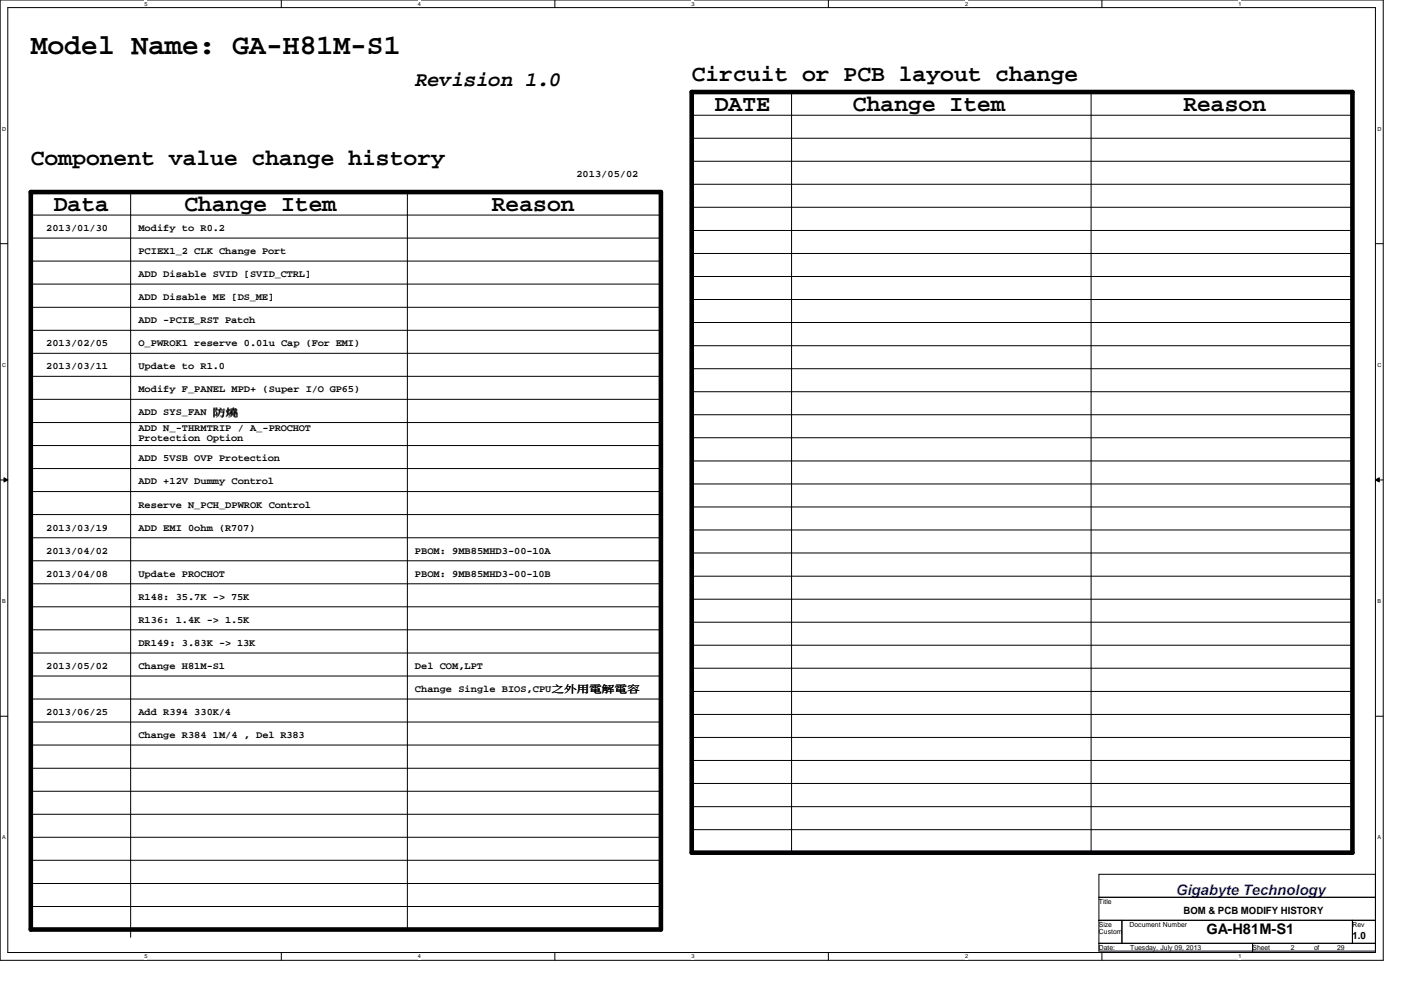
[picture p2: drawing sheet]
<svg xmlns="http://www.w3.org/2000/svg" width="297mm" height="210mm" viewBox="0 0 297 210" stroke-linecap="round" stroke-linejoin="round" font-family="sans-serif">
<defs><g id="words">
<text font-size="6" x="6.5" y="11.5">Model Name: GA-H81M-S1</text>
<g font-size="4.9">
<text x="146.3" y="17.1">Circuit or PCB layout change</text>
<text x="151.2" y="23.6">DATE</text>
<text x="180.5" y="23.6">Change Item</text>
<text x="250.4" y="23.6">Reason</text>
<text x="6.5" y="35">Component value change history</text>
<text x="11.4" y="44.7">Data</text>
<text x="39" y="44.7">Change Item</text>
<text x="104.1" y="44.7">Reason</text>
</g>
<text font-size="4.4" x="87.8" y="18.3">Revision 1.0</text>
<text font-size="3.1" fill="#00f" x="248.7" y="189.4">Gigabyte Technology</text>
<text font-size="3.1" x="255.2" y="197.6">GA-H81M-S1</text>
<g font-size="2.1">
<text x="122" y="37.5">2013/05/02</text>
<text x="9.8" y="48.9">2013/01/30</text>
<text x="29.3" y="53.7">PCIEX1_2 CLK Change Port</text>
<text x="29.3" y="48.9">Modify to R0.2</text>
<text x="29.3" y="58.6">ADD Disable SVID [SVID_CTRL]</text>
<text x="29.3" y="63.5">ADD Disable ME [DS_ME]</text>
<text x="29.3" y="68.4">ADD -PCIE_RST Patch</text>
<text x="9.8" y="73.2">2013/02/05</text>
<text x="29.3" y="73.2">O_PWROK1 reserve 0.01u Cap (For EMI)</text>
<text x="9.8" y="78.1">2013/03/11</text>
<text x="29.3" y="83">Modify F_PANEL MPD+ (Super I/O GP65)</text>
<text x="29.3" y="78.1">Update to R1.0</text>
<text x="29.3" y="87.9">ADD SYS_FAN 防防</text>
<text x="29.3" y="91.1">ADD N_-THRMTRIP / A_-PROCHOT</text>
<text x="29.3" y="93.3">Protection Option</text>
<text x="29.3" y="97.6">ADD 5VSB OVP Protection</text>
<text x="29.3" y="102.5">ADD +12V Dummy Control</text>
<text x="29.3" y="107.4">Reserve N_PCH_DPWROK Control</text>
<text x="9.8" y="112.3">2013/03/19</text>
<text x="29.3" y="112.3">ADD EMI 0ohm (R707)</text>
<text x="9.8" y="117.1">2013/04/02</text>
<text x="87.8" y="117.1">PBOM: 9MB85MHD3-00-10A</text>
<text x="9.8" y="122">2013/04/08</text>
<text x="29.3" y="122">Update PROCHOT</text>
<text x="87.8" y="122">PBOM: 9MB85MHD3-00-10B</text>
<text x="29.3" y="126.9">R148: 35.7K -&gt; 75K</text>
<text x="29.3" y="131.8">R136: 1.4K -&gt; 1.5K</text>
<text x="29.3" y="136.7">DR149: 3.83K -&gt; 13K</text>
<text x="9.8" y="141.5">2013/05/02</text>
<text x="29.3" y="141.5">Change H81M-S1</text>
<text x="87.8" y="141.5">Del COM,LPT</text>
<text x="87.8" y="146.4">Change Single BIOS,CPU之可使故之故故</text>
<text x="9.8" y="151.3">2013/06/25</text>
<text x="29.3" y="151.3">Add R394 330K/4</text>
<text x="29.3" y="156.2">Change R384 1M/4 , Del R383</text>
<text x="250.4" y="193.5">BOM &amp; PCB MODIFY HISTORY</text>
<text x="286.1" y="198.7">1.0</text>
</g>
<g font-size="1.5">
<text x="232.5" y="191.2">Title</text>
<text x="232.5" y="197.7">Custom</text>
<text x="232.5" y="196.1">Size</text>
<text x="239" y="196.1">Document Number</text>
<text x="286.1" y="196.1">Rev</text>
<text x="232.5" y="201">Date:</text>
<text x="239.1" y="201">Tuesday, July 09, 2013</text>
<text x="265" y="201">Sheet</text>
<text x="273.1" y="201">2</text>
<text x="278" y="201">of</text>
<text x="282.9" y="201">29</text>
</g>
<g font-size="1.2">
<text x="30.6" y="1.2">5</text>
<text x="88.4" y="1.2">4</text>
<text x="146.3" y="1.2">3</text>
<text x="204.2" y="1.2">2</text>
<text x="262" y="1.2">1</text>
<text x=".5" y="27.6">D</text>
<text x="291.4" y="27.6">D</text>
<text x=".5" y="77.6">C</text>
<text x="291.4" y="77.6">C</text>
<text x=".5" y="127.6">B</text>
<text x="291.4" y="127.6">B</text>
<text x=".5" y="177.6">A</text>
<text x="291.4" y="177.6">A</text>
<text x="30.6" y="202.8">5</text>
<text x="88.4" y="202.8">4</text>
<text x="146.3" y="202.8">3</text>
<text x="204.2" y="202.8">2</text>
<text x="262" y="202.8">1</text>
</g>
</g></defs>
<path d="M0 0h292.6v203.2h-292.6zM1.6 1.6h289.4v199.9h-289.4z" fill="none" stroke="#000" stroke-width=".21"/>
<g fill="#fff">
<path d="M30.6 .2h.6v1.3h-.6z"/>
<path d="M30.6 201.7h.6v1.3h-.6z"/>
</g>
<path d="M59.5 0v1.6M59.5 201.5v1.7" fill="none" stroke="#000" stroke-width=".21"/>
<g fill="#fff">
<path d="M88.4 .2h.6v1.3h-.6z"/>
<path d="M88.4 201.7h.6v1.3h-.6z"/>
</g>
<path d="M117.4 0v1.6M117.4 201.5v1.7" fill="none" stroke="#000" stroke-width=".21"/>
<g fill="#fff">
<path d="M146.3 .2h.6v1.3h-.6z"/>
<path d="M146.3 201.7h.6v1.3h-.6z"/>
</g>
<path d="M175.3 0v1.6M175.3 201.5v1.7" fill="none" stroke="#000" stroke-width=".21"/>
<g fill="#fff">
<path d="M204.2 .2h.6v1.3h-.6z"/>
<path d="M204.2 201.7h.6v1.3h-.6z"/>
</g>
<path d="M233.1 0v1.6M233.1 201.5v1.7" fill="none" stroke="#000" stroke-width=".21"/>
<g fill="#fff">
<path d="M262 .2h.6v1.3h-.6z"/>
<path d="M262 201.7h.6v1.3h-.6z"/>
<path d="M.5 26.6h.8v1.3h-.8z"/>
<path d="M291.4 26.6h.8v1.3h-.8z"/>
<path d="M.5 76.5h.8v1.4h-.8z"/>
<path d="M291.4 76.5h.8v1.4h-.8z"/>
</g>
<path d="M0 51.6h1.6M291 51.6h1.6" fill="none" stroke="#000" stroke-width=".21"/>
<g fill="#fff">
<path d="M.5 126.5h.7v1.3h-.7z"/>
<path d="M291.4 126.5h.7v1.3h-.7z"/>
</g>
<path d="M0 101.6h1.6M.8 101.1l.8 .5-.8 .4zM291 101.6l.8-.5v.9zM291 101.6h1.6" fill="none" stroke="#000" stroke-width=".21"/>
<path d="M.8 101.1l.8 .5-.8 .4zM291 101.6l.8-.5v.9z" fill="#000"/>
<g fill="#fff">
<path d="M.5 176.5h.7v1.3h-.7z"/>
<path d="M291.4 176.5h.7v1.3h-.7z"/>
</g>
<g fill="none" stroke="#000" stroke-width=".21">
<path d="M167.5 19.5v161M230.8 19.5v161M146.3 24.4h139.9M146.3 39h139.9M146.3 29.3h139.9M146.3 34.1h139.9M6.5 45.5h133.4M6.5 50.4h133.4M6.5 55.2h133.4M27.6 40.6v157.7M86.2 40.6v156.1M146.3 43.9h139.9"/>
<path d="M146.3 48.8h139.9M146.3 53.6h139.9M146.3 58.5h139.9M6.5 60.1h133.4M6.5 79.6h133.4M6.5 69.9h133.4M6.5 74.8h133.4M6.5 65h133.4M146.3 63.4h139.9M146.3 68.2h139.9M146.3 73.2h139.9M146.3 78h139.9"/>
<path d="M6.5 84.5h133.4M6.5 89.4h133.4M6.5 99.1h133.4M6.5 94.3h133.4M146.3 82.9h139.9M146.3 87.8h139.9M146.3 92.6h139.9M146.3 97.5h139.9M6.5 108.9h133.4M6.5 113.8h133.4M6.5 118.7h133.4M6.5 104h133.4"/>
<path d="M146.3 102.4h139.9M146.3 107.3h139.9M146.3 112.1h139.9M146.3 117h139.9M6.5 123.5h133.4M6.5 128.4h133.4M6.5 133.3h133.4M6.5 138.2h133.4M146.3 121.9h139.9M146.3 126.8h139.9M146.3 131.7h139.9M146.3 136.5h139.9"/>
<path d="M0 151.6h1.6M6.5 143h133.4M6.5 147.9h133.4M6.5 152.8h133.4M6.5 157.6h133.4M146.3 141.4h139.9M146.3 146.3h139.9M146.3 151.2h139.9M146.3 156h139.9M291 151.6h1.6M6.5 162.6h133.4M6.5 167.4h133.4"/>
<path d="M6.5 172.3h133.4M6.5 177.2h133.4M146.3 160.9h139.9M146.3 165.8h139.9M146.3 170.7h139.9M146.3 175.6h139.9M6.5 182h133.4M6.5 186.9h133.4M6.5 191.8h133.4M232.5 185h58.5v16.3h-58.5zM232.5 189.9h58.5M232.5 194.7h58.5"/>
<path d="M232.5 199.6h58.5M237.4 194.7v4.9M265 199.6v1.7M286.1 194.7v4.9"/>
</g>
<path d="M146.3 19.5h139.8v160.9h-139.8zM6.5 40.6h133.3v156.1h-133.3z" fill="none" stroke="#000" stroke-width=".97"/>
<use href="#words"/>
</svg>
